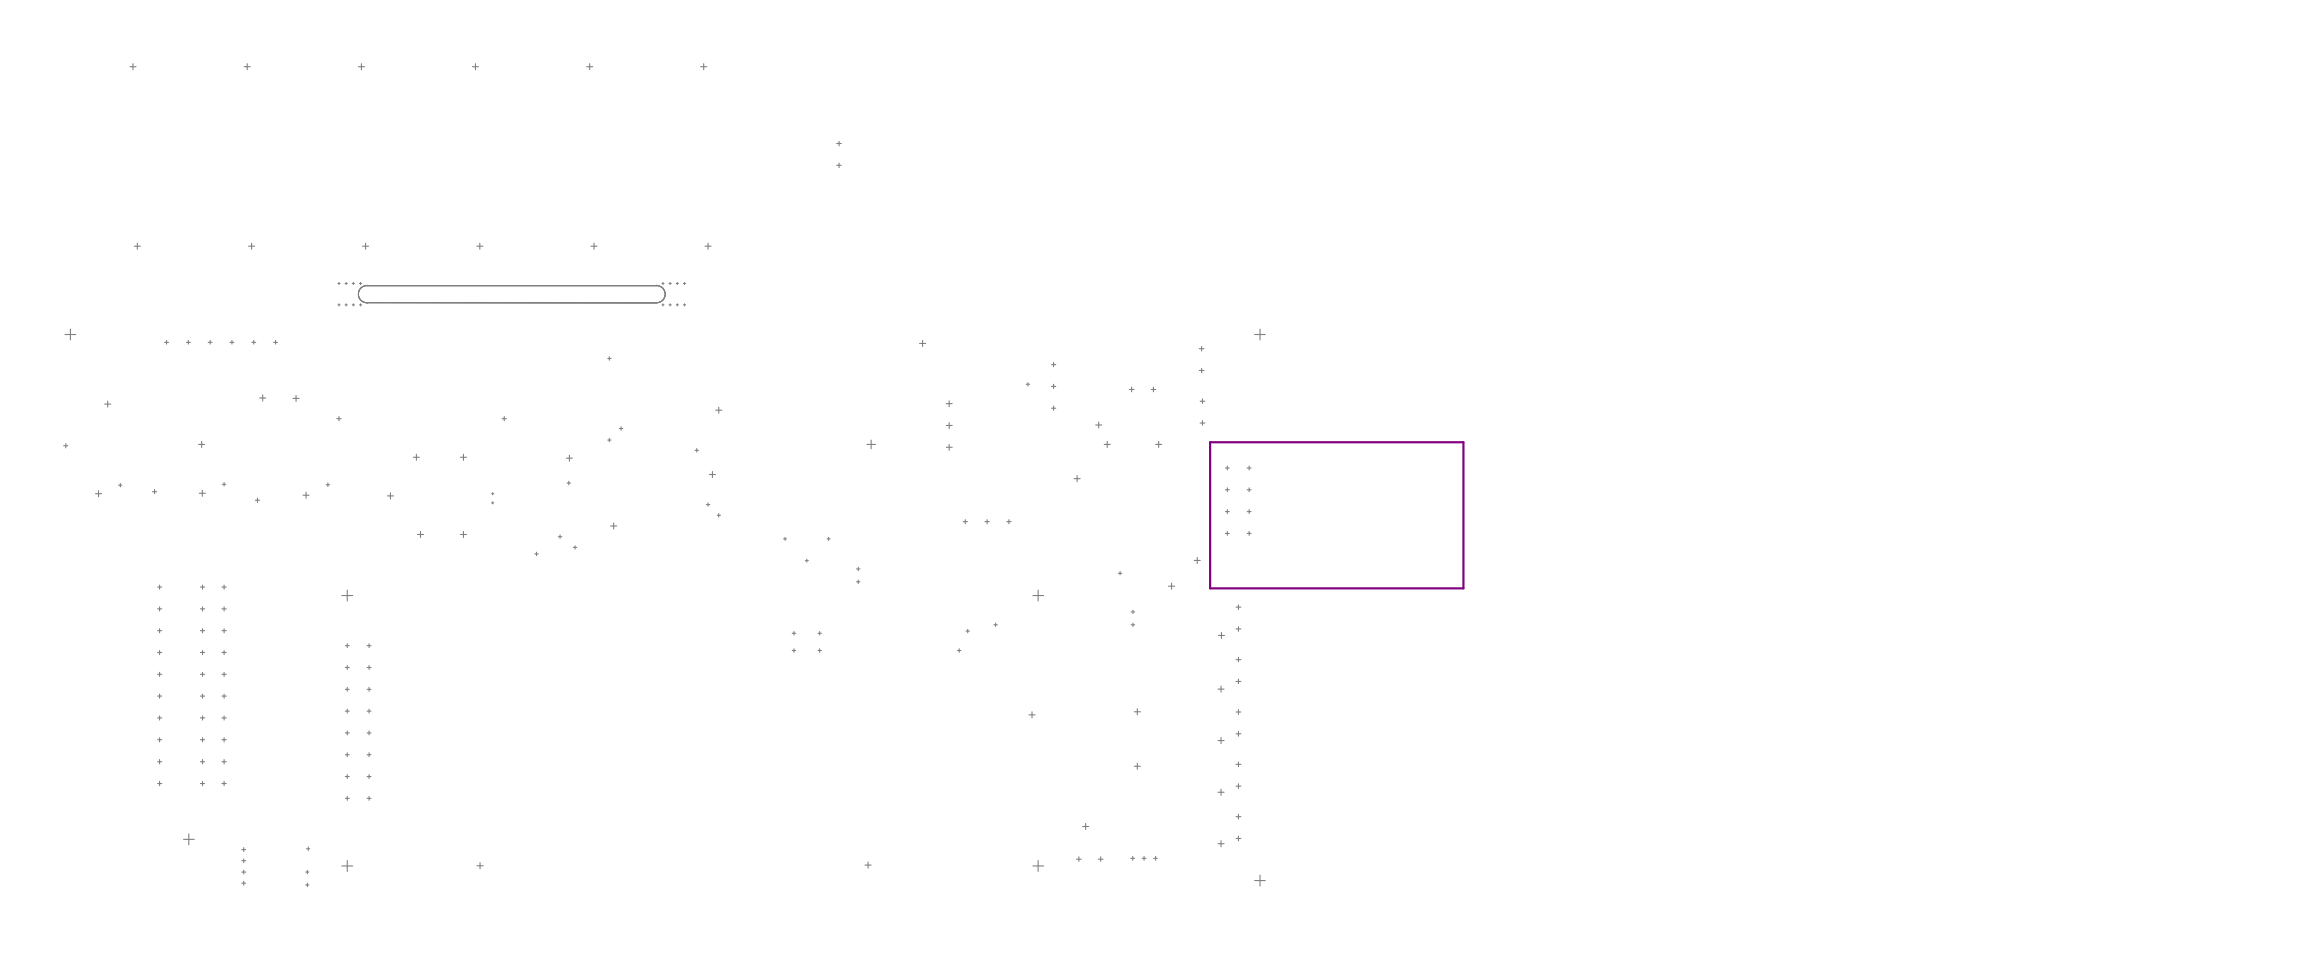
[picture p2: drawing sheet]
<svg xmlns="http://www.w3.org/2000/svg" width="893mm" height="372mm" viewBox="0 0 893 372" stroke-linecap="round" stroke-linejoin="round" font-family="sans-serif">
<path d="M140 111.7l.7-.5 1.7-.5 112.4 .1a3.3 3.3 0 0 1 3.3 2.8 3.3 3.3 0 0 1-2.5 3.7l-113.2 .1a3.3 3.3 0 0 1-3.1-2.1 3.3 3.3 0 0 1 .7-3.6z" fill="none" stroke="#808080" stroke-width=".39"/>
<path d="M469.6 171.5h98.3v56.6h-98.3z" fill="none" stroke="#800080" stroke-width=".85"/>
<g fill="none" stroke="#808080" stroke-width=".42">
<path d="M50.4 25.9h2.4M51.6 24.7v2.4M94.7 25.9h2.4M95.9 24.7v2.4M139.1 25.9h2.3M140.3 24.7v2.4M183.3 25.9h2.4M184.5 24.7v2.4M227.6 25.9h2.4M228.8 24.7v2.4M271.9 25.9h2.4M273.1 24.7v2.4"/>
<path d="M324.7 55.6h1.7M325.6 54.8v1.8M324.7 64.1h1.7M325.6 63.2v1.8M52.1 95.5h2.4M53.3 94.3v2.3M96.4 95.5h2.4M97.6 94.3v2.3M140.7 95.5h2.3M141.9 94.3v2.3M185 95.5h2.4M186.2 94.3v2.3"/>
<path d="M229.3 95.5h2.4M230.5 94.3v2.3M273.6 95.5h2.3M274.8 94.3v2.3M131.1 109.9h.9M131.1 118.2h.9M131.5 109.5v.8M131.5 117.8v.8M133.9 109.9h.9M133.9 118.2h.9M134.3 109.5v.8M134.3 117.8v.8"/>
<path d="M136.7 109.9h.8M136.7 118.2h.8M137.1 109.5v.8M137.1 117.8v.8M139.5 109.9h.8M139.5 118.2h.8M139.9 109.5v.8M139.9 117.8v.8M256.9 109.9h.8M256.9 118.2h.8M257.2 109.5v.8M257.2 117.8v.8"/>
<path d="M259.6 109.9h.9M259.6 118.2h.9M260 109.5v.8M260 117.8v.8M262.4 109.9h.9M262.4 118.2h.9M262.8 109.5v.8M262.8 117.8v.8M265.2 109.9h.8M265.2 118.2h.8M265.6 109.5v.8M265.6 117.8v.8"/>
<path d="M25.2 129.7h4.2M27.3 127.6v4.2M63.9 132.7h1.5M64.6 132v1.4M72.3 132.7h1.5M73.1 132v1.4M80.8 132.7h1.5M81.5 132v1.4M89.2 132.7h1.6M90 132v1.4M97.7 132.7h1.5M98.5 132v1.4"/>
<path d="M106.2 132.7h1.5M106.9 132v1.4M235.8 139h1.3M236.4 138.3v1.4M356.8 133.2h2.4M358 132v2.3M465.3 135.2h1.9M466.3 134.3v1.8M486.8 129.7h4.2M488.9 127.6v4.2M40.6 156.7h2.4M41.8 155.5v2.4"/>
<path d="M100.8 154.3h2.3M101.9 153.1v2.4M113.7 154.5h2.4M114.9 153.3v2.4M277.7 159h2.4M278.9 157.9v2.3M367.2 156.5h2.3M368.3 155.4v2.3M398.2 149h1.3M398.9 148.4v1.3M408 149.8h1.7M408 158.3h1.7"/>
<path d="M408 141.4h1.7M408.8 140.5v1.7M408.8 149v1.7M408.8 157.4v1.7M438.3 151h1.8M439.1 150.1v1.8M446.7 151h1.8M447.6 150.1v1.8M465.3 143.7h1.9M465.7 155.6h1.8M466.3 142.8v1.8M466.6 154.6v1.8"/>
<path d="M24.7 172.8h1.6M25.5 172v1.7M77.1 172.3h2.3M78.2 171.1v2.4M130.7 162.3h1.7M131.5 161.5v1.7M160.4 177.3h2.4M161.6 176.1v2.4M178.7 177.3h2.3M179.8 176.1v2.4M194.8 162.3h1.7M195.7 161.5v1.7"/>
<path d="M219.8 177.6h2.3M221 176.5v2.3M235.8 170.6h1.3M236.4 169.9v1.4M240.3 166.1h1.4M241 165.5v1.3M269.7 174.6h1.3M270.4 173.9v1.4M336.4 172.3h3.3M338 170.6v3.4M367.2 173.4h2.3M367.2 165h2.3"/>
<path d="M368.3 163.9v2.2M368.3 172.3v2.3M425.2 164.8h2.3M426.3 163.6v2.4M428.5 172.3h2.3M429.6 171.1v2.4M448.4 172.3h2.4M449.6 171.1v2.4M465.7 164h1.8M466.6 163.1v1.8M37.1 191.4h2.3M38.2 190.2v2.4"/>
<path d="M46 188.1h1.3M46.7 187.4v1.4M59.1 190.7h1.7M60 189.8v1.6M77.3 191.3h2.4M78.5 190.1v2.3M86.3 187.8h1.3M87 187.1v1.4M99.1 194h1.7M99.9 193.1v1.7M117.6 192h2.4M118.8 190.8v2.4"/>
<path d="M126.6 188h1.3M127.2 187.3v1.3M150.3 192.3h2.4M151.5 191.1v2.4M190.8 191.4h.8M190.8 195h.8M191.2 191v.8M191.2 194.6v.8M220 187.3h1.4M220.7 186.6v1.4M274.1 195.7h1.3M274.8 195v1.2"/>
<path d="M275.3 184h2.3M276.5 182.8v2.4M278.3 199.8h1.3M278.9 199.1v1.4M416.8 185.6h2.4M418 184.4v2.4M475.5 189.9h1.5M475.5 198.4h1.5M475.5 181.4h1.5M476.3 180.7v1.5M476.3 189.1v1.6M476.3 197.6v1.5"/>
<path d="M484 189.9h1.5M484 198.4h1.5M484 181.4h1.5M484.7 180.7v1.5M484.7 189.1v1.6M484.7 197.6v1.5M162 207.2h2.4M163.2 206.1v2.3M178.7 207.2h2.3M179.8 206.1v2.3M207.5 214.8h1.4M208.2 214.1v1.3"/>
<path d="M216.6 208.1h1.4M217.3 207.4v1.4M222.5 212.2h1.3M223.2 211.6v1.3M236.9 203.9h2.4M238.1 202.8v2.3M304 208.9h1.2M304.6 208.3v1.2M312.5 217.4h1.2M313.1 216.8v1.2M320.9 208.9h1.2M321.5 208.3v1.2"/>
<path d="M333 219.9v1.4M373.7 202.2h1.7M374.6 201.5v1.6M382.2 202.2h1.7M383 201.5v1.6M390.7 202.2h1.6M391.5 201.5v1.6M463.4 217.3h2.4M464.6 216.1v2.4M475.5 206.8h1.5M476.3 206.1v1.5M484 206.8h1.5"/>
<path d="M484.7 206.1v1.5M61.2 236.1h1.6M61.2 227.6h1.6M61.9 226.9v1.6M61.9 235.3v1.6M77.7 236.1h1.7M77.7 227.6h1.7M78.6 226.9v1.6M78.6 235.3v1.6M86.1 236.1h1.7M86.1 227.6h1.7M87 226.9v1.6"/>
<path d="M87 235.3v1.6M132.6 230.9h4.3M134.8 228.8v4.2M332.4 225.6h1.3M332.4 220.6h1.3M333 224.9v1.4M400.8 230.9h4.1M402.8 228.8v4.2M434 222.3h1.3M434.6 221.6v1.3M439 237.3h1.3M439.6 236.6v1.3"/>
<path d="M453.4 227.3h2.4M454.6 226.1v2.4M479.6 235.4h1.9M480.6 234.5v1.8M61.2 253h1.6M61.2 244.5h1.6M61.9 243.8v1.6M61.9 252.2v1.6M77.7 253h1.7M77.7 244.5h1.7M78.6 243.8v1.6M78.6 252.2v1.6"/>
<path d="M86.1 253h1.7M86.1 244.5h1.7M87 243.8v1.6M87 252.2v1.6M134 250.4h1.5M134 258.8h1.5M134.8 249.6v1.5M134.8 258.1v1.5M142.5 250.4h1.5M142.5 258.8h1.5M143.2 249.6v1.5M143.2 258.1v1.5"/>
<path d="M307.4 252.2h1.4M307.4 245.5h1.4M308.1 244.9v1.3M308.1 251.5v1.4M317.4 252.2h1.3M317.4 245.5h1.3M318.1 244.9v1.3M318.1 251.5v1.4M371.5 252.2h1.4M372.2 251.5v1.4M374.8 244.7h1.4M375.5 244v1.4"/>
<path d="M385.7 242.2h1.3M386.3 241.6v1.3M439 242.2h1.3M439.6 241.6v1.3M472.8 246.4h2.4M474 245.2v2.4M479.6 243.8h1.9M479.6 255.8h1.9M480.6 243v1.8M480.6 254.8v1.8M61.2 278.3h1.6M61.2 261.4h1.6"/>
<path d="M61.2 269.9h1.6M61.9 260.7v1.6M61.9 269.1v1.6M61.9 277.6v1.6M77.7 278.3h1.7M77.7 261.4h1.7M77.7 269.9h1.7M78.6 260.7v1.6M78.6 269.1v1.6M78.6 277.6v1.6M86.1 278.3h1.7M86.1 261.4h1.7"/>
<path d="M86.1 269.9h1.7M87 260.7v1.6M87 269.1v1.6M87 277.6v1.6M134 275.7h1.5M134 267.3h1.5M134.8 266.5v1.5M134.8 275v1.5M142.5 275.7h1.5M142.5 267.3h1.5M143.2 266.5v1.5M143.2 275v1.5"/>
<path d="M399.3 277.2h2.3M400.5 276v2.3M440.1 276h2.4M441.3 274.8v2.4M472.6 267.2h2.4M473.8 266v2.4M479.6 264.2h1.9M479.6 276.1h1.9M480.6 263.3v1.8M480.6 275.1v1.9M61.2 286.8h1.6M61.2 295.3h1.6"/>
<path d="M61.9 286v1.6M61.9 294.5v1.7M77.7 286.8h1.7M77.7 295.3h1.7M78.6 286v1.6M78.6 294.5v1.7M86.1 286.8h1.7M86.1 295.3h1.7M87 286v1.6M87 294.5v1.7M134 284.2h1.5M134 292.6h1.5"/>
<path d="M134.8 283.4v1.5M134.8 291.9v1.5M142.5 284.2h1.5M142.5 292.6h1.5M143.2 283.4v1.5M143.2 291.9v1.5M440.1 297.1h2.4M441.3 295.9v2.4M472.6 287.1h2.4M473.8 286v2.3M479.6 284.5h1.9M479.6 296.4h1.9"/>
<path d="M480.6 283.6v1.8M480.6 295.4v1.9M61.2 303.8h1.6M61.9 302.9v1.7M77.7 303.8h1.7M78.6 302.9v1.7M86.1 303.8h1.7M87 302.9v1.7M134 301.1h1.5M134 309.5h1.5M134.8 300.3v1.5M134.8 308.8v1.5"/>
<path d="M142.5 301.1h1.5M142.5 309.5h1.5M143.2 300.3v1.5M143.2 308.8v1.5M421.3 319.3v2.3M472.6 307.2h2.4M473.8 306v2.4M479.6 304.8h1.9M479.6 316.6h1.9M480.6 303.9v1.8M480.6 315.7v1.9M71.2 325.4h4.2"/>
<path d="M73.3 323.3v4.3M93.8 338.1h1.5M93.8 329.4h1.5M93.8 333.7h1.5M94.6 328.7v1.5M94.6 333v1.5M94.6 337.4v1.5M118.6 338.1h1.3M118.9 329.1h1.3M119.3 337.4v1.4M119.6 328.4v1.4M132.6 335.8h4.3"/>
<path d="M134.8 333.6v4.3M185.1 335.7h2.4M186.3 334.5v2.4M335.7 335.4h2.3M336.8 334.2v2.4M400.8 335.8h4.1M402.8 333.6v4.3M417.7 333.1h1.9M418.7 332.2v1.8M420.1 320.5h2.4M426.2 333.1h1.8M427.1 332.2v1.8"/>
<path d="M438.8 332.8h1.5M439.5 332v1.6M443.2 332.8h1.5M443.9 332v1.6M447.7 332.8h1.4M448.4 332v1.6M472.6 327.1h2.4M473.8 325.9v2.4M479.6 325.1h1.9M480.6 324.2v1.8M488.9 339.3v4.2M93.8 342.4h1.5"/>
<path d="M94.6 341.7v1.5M118.6 343.1h1.3M119.3 342.4v1.4M486.8 341.4h4.2"/>
</g>
</svg>
